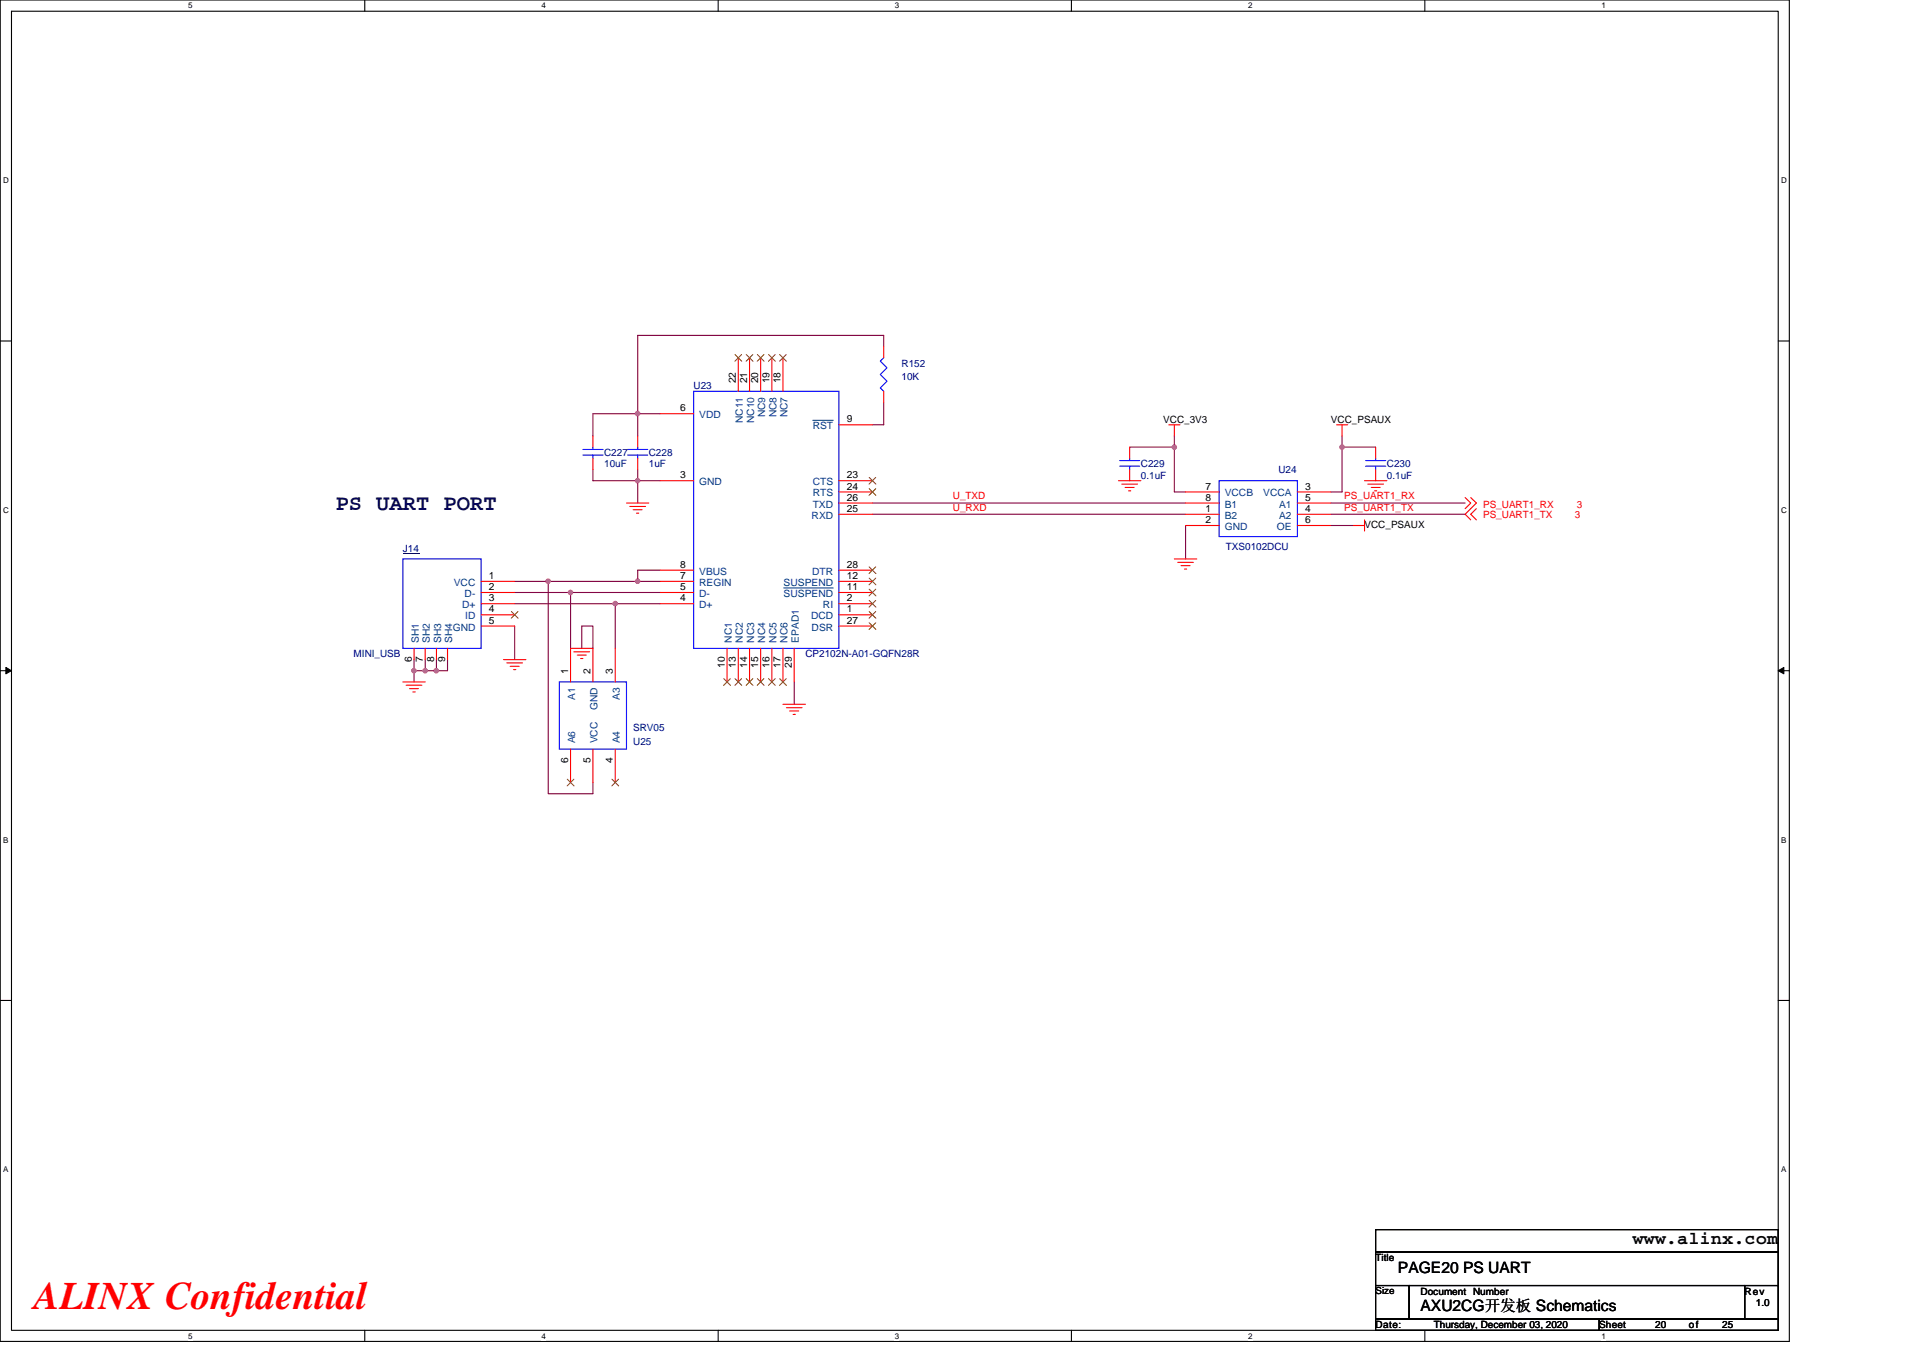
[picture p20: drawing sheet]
<svg xmlns="http://www.w3.org/2000/svg" width="297mm" height="210mm" viewBox="0 0 297 210" stroke-linecap="round" stroke-linejoin="round" font-family="sans-serif">
<defs><g id="words">
<text font-size="6" fill="#f00" x="5.2" y="202.3">ALINX Confidential</text>
<text font-size="3.4" fill="#000040" x="51.9" y="78.8">PS UART PORT</text>
<text font-size="2.8" x="252.2" y="192.3">www.alinx.com</text>
<g font-size="2.4">
<text x="215.9" y="196.7">PAGE20 PS UART</text>
<text x="219.4" y="202.5">AXU2CG开发板 Schematics</text>
</g>
<g font-size="1.5">
<text x="113.7" y="59.2" transform="rotate(-90 113.7 59.2)">22</text>
<text x="115.4" y="59.2" transform="rotate(-90 115.4 59.2)">21</text>
<text x="117.1" y="59.2" transform="rotate(-90 117.1 59.2)">20</text>
<text x="118.9" y="59.2" transform="rotate(-90 118.9 59.2)">19</text>
<text x="120.6" y="59.2" transform="rotate(-90 120.6 59.2)">18</text>
<text x="105" y="63.6">6</text>
<text x="130.8" y="65.3">9</text>
<text x="179.7" y="65.3">VCC_3V3</text>
<text x="205.6" y="65.3">VCC_PSAUX</text>
<text x="105" y="73.9">3</text>
<text x="130.8" y="73.9">23</text>
<text x="130.8" y="75.6">24</text>
<text x="130.8" y="77.4">26</text>
<text x="186.2" y="77.4">8</text>
<text x="186.2" y="75.6">7</text>
<text x="201.6" y="77.4">5</text>
<text x="201.6" y="75.6">3</text>
<text x="130.8" y="79.1">25</text>
<text x="186.2" y="80.8">2</text>
<text x="186.2" y="79.1">1</text>
<text x="201.6" y="79.1">4</text>
<text x="201.6" y="80.8">6</text>
<text x="210.8" y="81.6">VCC_PSAUX</text>
<text x="75.5" y="89.5">1</text>
<text x="105" y="89.5">7</text>
<text x="105" y="87.7">8</text>
<text x="130.8" y="89.5">12</text>
<text x="130.8" y="87.7">28</text>
<text x="75.5" y="91.2">2</text>
<text x="75.5" y="94.6">4</text>
<text x="75.5" y="92.9">3</text>
<text x="105" y="92.9">4</text>
<text x="105" y="91.2">5</text>
<text x="130.8" y="92.9">2</text>
<text x="130.8" y="91.2">11</text>
<text x="130.8" y="94.6">1</text>
<text x="75.5" y="96.4">5</text>
<text x="130.8" y="96.4">27</text>
<text x="63.6" y="102.3" transform="rotate(-90 63.6 102.3)">6</text>
<text x="65.3" y="102.3" transform="rotate(-90 65.3 102.3)">7</text>
<text x="67.1" y="102.3" transform="rotate(-90 67.1 102.3)">8</text>
<text x="68.8" y="102.3" transform="rotate(-90 68.8 102.3)">9</text>
<text x="87.8" y="104.2" transform="rotate(-90 87.8 104.2)">1</text>
<text x="91.2" y="104.2" transform="rotate(-90 91.2 104.2)">2</text>
<text x="94.7" y="104.2" transform="rotate(-90 94.7 104.2)">3</text>
<text x="111.9" y="103.2" transform="rotate(-90 111.9 103.2)">10</text>
<text x="113.7" y="103.2" transform="rotate(-90 113.7 103.2)">13</text>
<text x="115.4" y="103.2" transform="rotate(-90 115.4 103.2)">14</text>
<text x="117.1" y="103.2" transform="rotate(-90 117.1 103.2)">15</text>
<text x="118.9" y="103.2" transform="rotate(-90 118.9 103.2)">16</text>
<text x="120.6" y="103.2" transform="rotate(-90 120.6 103.2)">17</text>
<text x="122.3" y="103.2" transform="rotate(-90 122.3 103.2)">29</text>
<text x="87.8" y="117.8" transform="rotate(-90 87.8 117.8)">6</text>
<text x="91.2" y="117.8" transform="rotate(-90 91.2 117.8)">5</text>
<text x="94.7" y="117.8" transform="rotate(-90 94.7 117.8)">4</text>
<text x="212.5" y="194.9">Title</text>
<text x="212.5" y="200">Size</text>
<text x="219.4" y="200">Document Number</text>
<text x="269.5" y="200">Rev</text>
<text x="271.2" y="201.8">1.0</text>
<text x="212.5" y="205.2">Date:</text>
<text x="221.5" y="205.2">Thursday, December 03, 2020</text>
<text x="247" y="205.2">Sheet</text>
<text x="255.7" y="205.2">20</text>
<text x="260.9" y="205.2">of</text>
<text x="266" y="205.2">25</text>
</g>
<g font-size="1.5" fill="#000080">
<text x="139.3" y="56.7">R152</text>
<text x="139.3" y="58.8">10K</text>
<text x="107.1" y="60.1">U23</text>
<text x="93.3" y="70.5">C227</text>
<text x="100.2" y="70.5">C228</text>
<text x="93.3" y="72.2">10uF</text>
<text x="100.2" y="72.2">1uF</text>
<text x="176.2" y="72.2">C229</text>
<text x="176.2" y="74">0.1uF</text>
<text x="197.5" y="73.1">U24</text>
<text x="214.2" y="72.2">C230</text>
<text x="214.2" y="74">0.1uF</text>
<text x="62.2" y="85.3">J14</text>
<text x="189.4" y="85">TXS0102DCU</text>
<text x="54.6" y="101.6">MINI_USB</text>
<text x="124.4" y="101.6">CP2102N-A01-GQFN28R</text>
<text x="97.8" y="113">SRV05</text>
<text x="97.8" y="115.1">U25</text>
</g>
<g font-size="1.5" fill="#004080">
<text x="108" y="64.6">VDD</text>
<text x="114.8" y="65.4" transform="rotate(-90 114.8 65.4)">NC11</text>
<text x="116.5" y="65.4" transform="rotate(-90 116.5 65.4)">NC10</text>
<text x="118.2" y="64.5" transform="rotate(-90 118.2 64.5)">NC9</text>
<text x="119.9" y="64.5" transform="rotate(-90 119.9 64.5)">NC8</text>
<text x="121.7" y="64.5" transform="rotate(-90 121.7 64.5)">NC7</text>
<text x="125.5" y="66.3">RST</text>
<text x="108" y="75">GND</text>
<text x="125.5" y="75">CTS</text>
<text x="125.5" y="76.7">RTS</text>
<text x="189.2" y="76.7">VCCB</text>
<text x="195.1" y="76.7">VCCA</text>
<text x="125.4" y="80.2">RXD</text>
<text x="125.5" y="78.4">TXD</text>
<text x="189.2" y="78.4">B1</text>
<text x="189.2" y="81.9">GND</text>
<text x="189.2" y="80.2">B2</text>
<text x="197.2" y="81.9">OE</text>
<text x="197.6" y="78.4">A1</text>
<text x="197.6" y="80.2">A2</text>
<text x="108" y="88.8">VBUS</text>
<text x="125.5" y="88.8">DTR</text>
<text x="70.1" y="90.5">VCC</text>
<text x="71.4" y="94">D+</text>
<text x="71.8" y="92.2">D-</text>
<text x="71.9" y="95.7">ID</text>
<text x="108" y="94">D+</text>
<text x="108" y="92.2">D-</text>
<text x="108" y="90.5">REGIN</text>
<text x="121" y="92.2">SUSPEND</text>
<text x="121" y="90.5">SUSPEND</text>
<text x="125.3" y="95.7">DCD</text>
<text x="127.1" y="94">RI</text>
<text x="64.7" y="99.3" transform="rotate(-90 64.7 99.3)">SH1</text>
<text x="66.4" y="99.3" transform="rotate(-90 66.4 99.3)">SH2</text>
<text x="68.1" y="99.3" transform="rotate(-90 68.1 99.3)">SH3</text>
<text x="69.8" y="99.3" transform="rotate(-90 69.8 99.3)">SH4</text>
<text x="69.9" y="97.4">GND</text>
<text x="113" y="99.3" transform="rotate(-90 113 99.3)">NC1</text>
<text x="114.8" y="99.3" transform="rotate(-90 114.8 99.3)">NC2</text>
<text x="116.5" y="99.3" transform="rotate(-90 116.5 99.3)">NC3</text>
<text x="118.2" y="99.3" transform="rotate(-90 118.2 99.3)">NC4</text>
<text x="119.9" y="99.3" transform="rotate(-90 119.9 99.3)">NC5</text>
<text x="121.7" y="99.3" transform="rotate(-90 121.7 99.3)">NC6</text>
<text x="123.4" y="99.3" transform="rotate(-90 123.4 99.3)">EPAD1</text>
<text x="125.4" y="97.4">DSR</text>
<text x="88.9" y="108.2" transform="rotate(-90 88.9 108.2)">A1</text>
<text x="92.3" y="109.7" transform="rotate(-90 92.3 109.7)">GND</text>
<text x="95.8" y="108.2" transform="rotate(-90 95.8 108.2)">A3</text>
<text x="88.9" y="114.9" transform="rotate(-90 88.9 114.9)">A6</text>
<text x="92.3" y="114.9" transform="rotate(-90 92.3 114.9)">VCC</text>
<text x="95.8" y="114.9" transform="rotate(-90 95.8 114.9)">A4</text>
</g>
<g font-size="1.5" fill="#f00">
<text x="147.2" y="77.2">U_TXD</text>
<text x="207.6" y="77.2">PS_UART1_RX</text>
<text x="147.2" y="78.9">U_RXD</text>
<text x="207.6" y="78.9">PS_UART1_TX</text>
<text x="229.1" y="78.4">PS_UART1_RX</text>
<text x="229.1" y="80">PS_UART1_TX</text>
<text x="243.2" y="80">3</text>
<text x="243.6" y="78.4">3</text>
</g>
<g font-size="1.2">
<text x="29.1" y="1.3">5</text>
<text x="83.6" y="1.3">4</text>
<text x="138.2" y="1.3">3</text>
<text x="192.8" y="1.3">2</text>
<text x="247.4" y="1.3">1</text>
<text x=".5" y="28.3">D</text>
<text x="275.1" y="28.3">D</text>
<text x=".5" y="79.2">C</text>
<text x="275.1" y="79.2">C</text>
<text x=".5" y="130.2">B</text>
<text x="275.1" y="130.2">B</text>
<text x=".5" y="181.1">A</text>
<text x="275.1" y="181.1">A</text>
<text x="29.1" y="206.8">5</text>
<text x="83.6" y="206.8">4</text>
<text x="138.2" y="206.8">3</text>
<text x="192.8" y="206.8">2</text>
<text x="247.4" y="206.8">1</text>
</g>
</g></defs>
<path d="M0 0h276.4v207.3h-276.4zM1.8 1.7h272.9v203.8h-272.9z" fill="none" stroke="#000" stroke-width=".17"/>
<g fill="#fff">
<path d="M29.1 .2h.6v1.4h-.6z"/>
<path d="M29.1 205.7h.6v1.4h-.6z"/>
</g>
<path d="M56.3 0v1.7M56.3 205.5v1.8" fill="none" stroke="#000" stroke-width=".17"/>
<g fill="#fff">
<path d="M83.6 .2h.7v1.4h-.7z"/>
<path d="M83.6 205.7h.7v1.4h-.7z"/>
</g>
<path d="M110.9 0v1.7M110.9 205.5v1.8" fill="none" stroke="#000" stroke-width=".17"/>
<g fill="#fff">
<path d="M138.2 .2h.7v1.4h-.7z"/>
<path d="M138.2 205.7h.7v1.4h-.7z"/>
</g>
<path d="M165.5 0v1.7M165.5 205.5v1.8" fill="none" stroke="#000" stroke-width=".17"/>
<g fill="#fff">
<path d="M192.8 .2h.6v1.4h-.6z"/>
<path d="M192.8 205.7h.6v1.4h-.6z"/>
</g>
<path d="M220.1 0v1.7M220.1 205.5v1.8" fill="none" stroke="#000" stroke-width=".17"/>
<g fill="#fff">
<path d="M247.4 .2h.6v1.4h-.6z"/>
<path d="M247.4 205.7h.6v1.4h-.6z"/>
<path d="M.5 27.2h.8v1.4h-.8z"/>
<path d="M275.1 27.2h.9v1.4h-.9z"/>
<path d="M.5 78.1h.8v1.4h-.8z"/>
<path d="M275.1 78.1h.9v1.4h-.9z"/>
</g>
<path d="M0 52.7h1.8M274.7 52.7h1.7" fill="none" stroke="#000" stroke-width=".17"/>
<g fill="#fff">
<path d="M.5 129.1h.8v1.4h-.8z"/>
<path d="M275.1 129.1h.8v1.4h-.8z"/>
</g>
<path d="M0 103.6h1.8M274.7 103.6h1.7" fill="none" stroke="#000" stroke-width=".17"/>
<path d="M.9 103.1l.9 .5-.9 .5zM274.7 103.6l.8-.5v1z" fill="#000" stroke="#000" stroke-width=".15"/>
<g fill="#fff">
<path d="M.5 180h.8v1.4h-.8z"/>
<path d="M275.1 180h.8v1.4h-.8z"/>
</g>
<path d="M0 154.6h1.8M274.7 154.6h1.7M212.5 190h62.2v3.5h-62.2zM212.5 193.5h62.2v5.1h-62.2zM212.5 198.6h5.2v5.2h-5.2zM217.7 198.6h51.8v5.2h-51.8zM269.5 198.6h5.2v5.2h-5.2zM212.5 203.8h34.5v1.7h-34.5zM247 203.8h27.7v1.7h-27.7z" fill="none" stroke="#000" stroke-width=".17"/>
<g fill="none" stroke="#800040" stroke-width=".17">
<path d="M136.5 53.6v-1.8h-38v12.1M91.6 72.6v1.7h6.9v3.4M98.5 63.9h3.5M98.5 72.6v1.7h3.5M98.5 63.9v3.5M98.5 63.9h-6.9v3.5M134.8 79.5h48.3M134.8 77.7h48.3M136.5 62.2v3.4h-1.7M174.5 69.1h6.9M181.4 67.4v1.7M181.4 69.1v6.9h1.7"/>
<path d="M205.6 77.7h20.7M205.6 79.5h20.7M207.3 67.4v1.7M207.3 69.1h5.2M207.3 69.1v6.9h-1.7M79.5 91.5h8.6M79.5 93.3h15.5M79.5 96.7v5.2M79.5 89.8h5.2M84.7 89.8h13.8M84.7 89.8v32.8h6.9v-1.7M88.1 91.5h13.9"/>
<path d="M88.1 91.5v8.7M98.5 89.8h3.5M102 88.1h-3.5v1.7M102 93.3h-7v6.9M183.1 81.2v5.2M205.6 81.2h3.4M64 103.6h1.7M64 101.9v1.7M64 103.6v1.8M65.7 101.9v1.7M65.7 103.6h1.7M67.4 101.9v1.7h1.7v-1.7"/>
<path d="M89.9 100.2v-3.5h1.7v3.5M122.7 105.4v3.4"/>
</g>
<g fill="#f0f" stroke="#f0f" stroke-width=".17">
<circle cx="181.4" cy="69.1" r=".34"/>
<circle cx="207.3" cy="69.1" r=".34"/>
<circle cx="98.5" cy="89.8" r=".34"/>
<circle cx="98.5" cy="63.9" r=".34"/>
<circle cx="98.5" cy="74.3" r=".34"/>
<circle cx="84.7" cy="89.8" r=".34"/>
<circle cx="63.9" cy="103.6" r=".34"/>
<circle cx="65.7" cy="103.6" r=".34"/>
<circle cx="67.4" cy="103.6" r=".34"/>
<circle cx="88.1" cy="91.5" r=".34"/>
<circle cx="95" cy="93.3" r=".34"/>
</g>
<g fill="none" stroke="#f00" stroke-width=".17">
<path d="M114 55.3v5.2M115.8 55.3v5.2M117.5 55.3v5.2M119.2 55.3v5.2M120.9 55.3v5.2M136.5 53.6v1.7M91.6 67.4v1.7M91.6 70.8v1.8M96.8 77.7h3.4M97.3 78.3h2.4M97.8 78.8h1.4M98.3 79.3h.4"/>
<path d="M98.5 67.4v1.7M98.5 70.8v1.8M102 74.3h5.1M102 63.9h5.1M129.6 65.6h5.2M129.6 74.3h5.2M129.6 76h5.2M129.6 79.5h5.2M129.6 77.7h5.2M136.5 60.5v1.7M172.8 74.3h3.4M173.3 74.8h2.4"/>
<path d="M173.8 75.3h1.4M174.3 75.8h.4M174.5 69.1v1.7M174.5 72.6v1.7M180.5 65.6h1.8M181.4 65.6v1.8M183.1 77.7h5.2M183.1 76h5.2M183.1 79.5h5.2M200.4 77.7h5.2M200.4 76h5.2M200.4 79.5h5.2"/>
<path d="M206.5 65.6h1.7M207.3 65.6v1.8M210.8 74.3h3.4M211.3 74.8h2.4M211.8 75.3h1.4M212.3 75.8h.4M212.5 69.1v1.7M212.5 72.6v1.7M226.3 76.9l.9 .8-.9 .9M227.2 76.9l.8 .8-1.7 1.8 .9 .8M228 78.6l-.8 .9 .8 .8M74.3 89.8h5.2"/>
<path d="M74.3 91.5h5.2M74.3 93.3h5.2M74.3 95h5.2M74.3 96.7h5.2M102 93.3h5.1M102 91.5h5.1M102 89.8h5.1M102 88.1h5.1M129.6 95h5.2M129.6 93.3h5.2M129.6 91.5h5.2M129.6 89.8h5.2"/>
<path d="M129.6 96.7h5.2M129.6 88.1h5.2M181.4 86.4h3.5M181.9 86.9h2.4M182.4 87.4h1.4M183 87.9h.3M183.1 81.2h5.2M200.4 81.2h5.2M209 81.2h1.8M210.8 80.3v1.7M62.2 105.4h3.5M62.7 105.9h2.5"/>
<path d="M63.3 106.4h1.3M63.8 106.9h.3M64 100.2v1.7M65.7 100.2v1.7M67.4 100.2v1.7M69.1 100.2v1.7M77.8 101.9h3.4M78.3 102.4h2.4M78.8 103h1.4M79.3 103.5h.4M88.1 105.4v-5.2h3.5v5.2M88.1 115.7v5.2"/>
<path d="M88.6 100.7h2.5M89.2 101.2h1.3M89.7 101.7h.3M91.6 115.7v5.2M95 100.2v5.2M95 115.7v5.2M112.3 100.2v5.2M114 100.2v5.2M115.8 100.2v5.2M117.5 100.2v5.2M119.2 100.2v5.2M120.9 108.8h3.5"/>
<path d="M120.9 100.2v5.2M121.5 109.3h2.4M122 109.9h1.4M122.5 110.4h.3M122.7 100.2v5.2"/>
</g>
<g fill="none" stroke="#00f" stroke-width=".17">
<path d="M136.5 55.3l-.5 .5 1 1-1 1.1 1 1-1 1 .5 .6M90 70.3h3.2M90 69.4h3.2M91.6 69.1v.3M91.6 70.3v.5M96.9 70.3h3.2M96.9 69.4h3.2M98.5 69.1v.3M98.5 70.3v.5M107.1 60.5h22.5v39.7h-22.5zM172.9 72h3.1M172.9 71.2h3.1"/>
<path d="M174.5 70.8v.4M174.5 72v.6M188.3 74.3h12.1v8.6h-12.1zM210.9 72h3.2M210.9 71.2h3.2M212.5 70.8v.4M212.5 72v.6M62.2 86.4h12.1v13.8h-12.1zM86.4 105.4h10.4v10.3h-10.4z"/>
</g>
<g fill="none" stroke="#804000" stroke-width=".15">
<path d="M113.5 54.8l1.1 1M114.6 54.8l-1.1 1M115.3 54.8l1 1M116.3 54.8l-1.1 1M117 54.8l1 1M118 54.8l-1 1M118.7 54.8l1.1 1M119.7 54.8l-1 1M120.4 54.8l1.1 1M121.5 54.8l-1.1 1M134.3 73.8l1 1M134.3 75.5l1 1"/>
<path d="M135.3 73.8l-1.1 1M135.3 75.5l-1.1 1M79 94.5l1 1M80 94.5l-1 1M134.3 94.5l1 1M134.3 92.8l1 1M134.3 91l1 1.1M134.3 89.3l1 1.1M134.3 96.2l1 1.1M134.3 87.6l1 1M135.3 94.5l-1.1 1M135.3 92.8l-1.1 1"/>
<path d="M135.3 91l-1.1 1.1M135.3 89.3l-1.1 1.1M135.3 96.2l-1.1 1.1M135.3 87.6l-1.1 1M111.8 104.9l1 1M112.8 104.9l-1 1M113.5 104.9l1.1 1M114.6 104.9l-1.1 1M115.3 104.9l1 1M116.3 104.9l-1.1 1M117 104.9l1 1M118 104.9l-1 1"/>
<path d="M118.7 104.9l1.1 1M119.7 104.9l-1 1M120.4 104.9l1.1 1M121.5 104.9l-1.1 1M87.6 120.4l1.1 1M88.6 120.4l-1 1M94.5 120.4l1.1 1M95.5 120.4l-1 1"/>
</g>
<path d="M125.5 64.9h3.2M121 90.8h7.7" fill="none" stroke="#004080" stroke-width=".15"/>
<path d="M62.2 85.6h2.5" fill="none" stroke="#000080" stroke-width=".15"/>
<use href="#words"/>
</svg>
